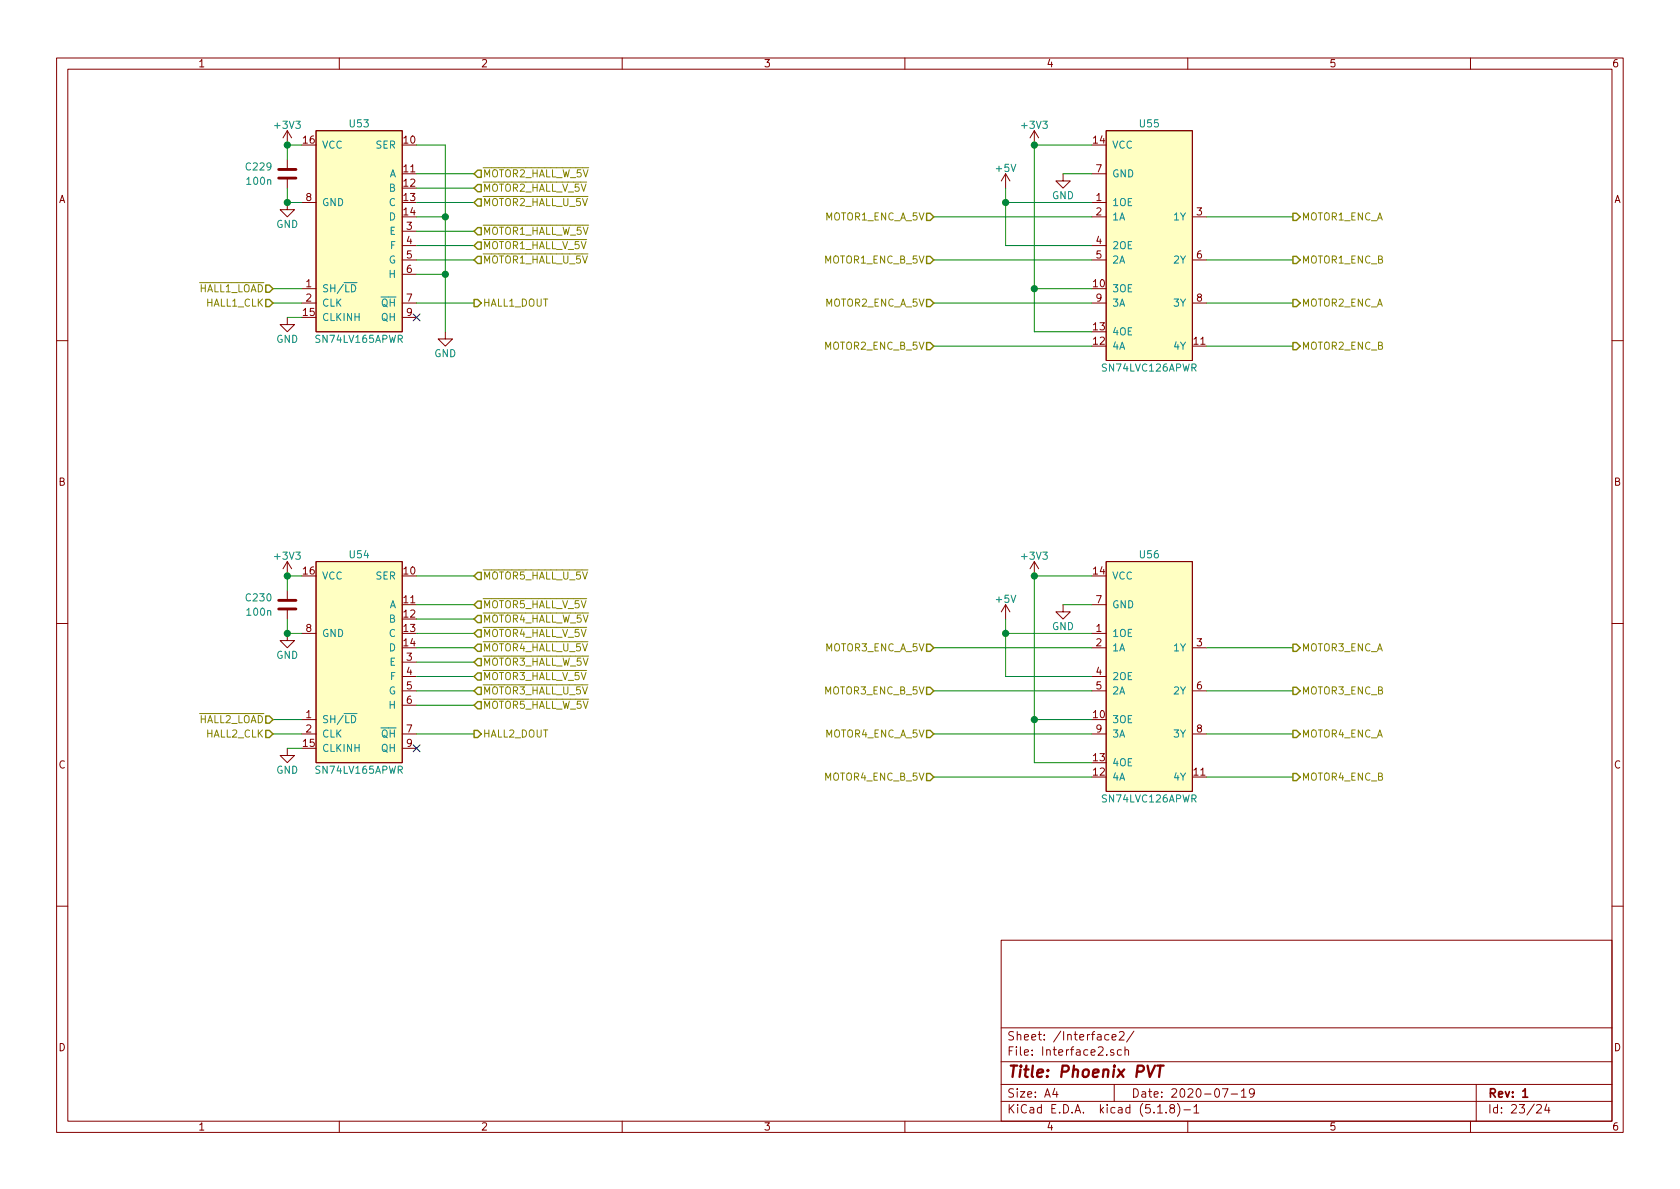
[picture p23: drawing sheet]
EESchema Schematic File Version 4
EELAYER 30 0
EELAYER END
$Descr A4 11693 8268
encoding utf-8
Sheet 23 24
Title "Phoenix PVT"
Date "2020-07-19"
Rev "1"
Comp ""
Comment1 ""
Comment2 ""
Comment3 ""
Comment4 ""
$EndDescr
$Comp
L logic:74x165_001 U54
U 1 1
P 2500 4600
F 0 "U54" H 2500 5350 50  0000 C CNN
F 1 "SN74LV165APWR" H 2500 3850 50  0000 C CNN
F 2 "IC-SOP:TSSOP16-W4.4" H 2500 4600 50  0001 C CNN
F 3 "" H 2500 4600 50  0001 C CNN
F 4 "SN74LV165APWR" H 2500 4600 50  0001 C CNN "PartName"
	1    2500 4600
	1    0    0    -1  
$EndComp
$Comp
L supply-alias:GND #PWR?
U 1 1
P 2000 4400
AR Path="/5E47EDCF" Ref="#PWR?"  Part="1" 
AR Path="/5F235278/5E47EDCF" Ref="#PWR0426"  Part="1" 
F 0 "#PWR0426" H 2000 4150 50  0001 C CNN
F 1 "GND" H 2000 4250 50  0000 C CNN
F 2 "" H 2000 4400 50  0001 C CNN
F 3 "" H 2000 4400 50  0001 C CNN
	1    2000 4400
	1    0    0    -1  
$EndComp
$Comp
L supply-alias:GND #PWR?
U 1 1
P 2000 5200
AR Path="/5E47F172" Ref="#PWR?"  Part="1" 
AR Path="/5F235278/5E47F172" Ref="#PWR0427"  Part="1" 
F 0 "#PWR0427" H 2000 4950 50  0001 C CNN
F 1 "GND" H 2000 5050 50  0000 C CNN
F 2 "" H 2000 5200 50  0001 C CNN
F 3 "" H 2000 5200 50  0001 C CNN
	1    2000 5200
	1    0    0    -1  
$EndComp
Wire Wire Line
	2000 5200 2100 5200
Wire Wire Line
	2000 4400 2100 4400
$Comp
L supply-value:+3V3 #PWR0425
U 1 1
P 2000 4000
F 0 "#PWR0425" H 2000 3850 50  0001 C CNN
F 1 "+3V3" H 2000 4140 50  0000 C CNN
F 2 "" H 2000 4000 50  0001 C CNN
F 3 "" H 2000 4000 50  0001 C CNN
	1    2000 4000
	1    0    0    -1  
$EndComp
Wire Wire Line
	2000 4000 2100 4000
Wire Wire Line
	2000 4100 2000 4000
Connection ~ 2000 4000
Wire Wire Line
	2000 4300 2000 4400
Connection ~ 2000 4400
Wire Wire Line
	2900 5100 3300 5100
$Comp
L logic:74x165_001 U53
U 1 1
P 2500 1600
F 0 "U53" H 2500 2350 50  0000 C CNN
F 1 "SN74LV165APWR" H 2500 850 50  0000 C CNN
F 2 "IC-SOP:TSSOP16-W4.4" H 2500 1600 50  0001 C CNN
F 3 "" H 2500 1600 50  0001 C CNN
F 4 "SN74LV165APWR" H 2500 1600 50  0001 C CNN "PartName"
	1    2500 1600
	1    0    0    -1  
$EndComp
$Comp
L supply-alias:GND #PWR?
U 1 1
P 2000 1400
AR Path="/5E6F7AFF" Ref="#PWR?"  Part="1" 
AR Path="/5F235278/5E6F7AFF" Ref="#PWR0423"  Part="1" 
F 0 "#PWR0423" H 2000 1150 50  0001 C CNN
F 1 "GND" H 2000 1250 50  0000 C CNN
F 2 "" H 2000 1400 50  0001 C CNN
F 3 "" H 2000 1400 50  0001 C CNN
	1    2000 1400
	1    0    0    -1  
$EndComp
$Comp
L supply-alias:GND #PWR?
U 1 1
P 2000 2200
AR Path="/5E6F7B05" Ref="#PWR?"  Part="1" 
AR Path="/5F235278/5E6F7B05" Ref="#PWR0424"  Part="1" 
F 0 "#PWR0424" H 2000 1950 50  0001 C CNN
F 1 "GND" H 2000 2050 50  0000 C CNN
F 2 "" H 2000 2200 50  0001 C CNN
F 3 "" H 2000 2200 50  0001 C CNN
	1    2000 2200
	1    0    0    -1  
$EndComp
Wire Wire Line
	2000 2200 2100 2200
Wire Wire Line
	2000 1400 2100 1400
$Comp
L supply-value:+3V3 #PWR0422
U 1 1
P 2000 1000
F 0 "#PWR0422" H 2000 850 50  0001 C CNN
F 1 "+3V3" H 2000 1140 50  0000 C CNN
F 2 "" H 2000 1000 50  0001 C CNN
F 3 "" H 2000 1000 50  0001 C CNN
	1    2000 1000
	1    0    0    -1  
$EndComp
Wire Wire Line
	2000 1000 2100 1000
$Comp
L passive:C C229
U 1 1
P 2000 1200
F 0 "C229" H 2100 1250 50  0000 L CNN
F 1 "100n" H 2100 1150 50  0000 L CNN
F 2 "Capacitor-Chip:C_CHIP_1005_Hand_NoSilk" H 2100 1100 50  0001 C CNN
F 3 "" H 2025 1300 50  0001 C CNN
F 4 "GRM155R71H104ME14D" H 2000 1200 50  0001 C CNN "PartName"
	1    2000 1200
	-1   0    0    -1  
$EndComp
Wire Wire Line
	2000 1100 2000 1000
Connection ~ 2000 1000
Wire Wire Line
	2000 1300 2000 1400
Connection ~ 2000 1400
Wire Wire Line
	2900 1600 3300 1600
Wire Wire Line
	2900 1700 3300 1700
Wire Wire Line
	2900 1800 3300 1800
Wire Wire Line
	2900 1300 3300 1300
Wire Wire Line
	2900 1400 3300 1400
Text HLabel 1900 2100 0    50   Input ~ 0
HALL1_CLK
Text HLabel 1900 2000 0    50   Input ~ 0
~HALL1_LOAD
Text HLabel 3300 5100 2    50   Output ~ 0
HALL2_DOUT
$Comp
L supply-alias:GND #PWR?
U 1 1
P 7400 1200
AR Path="/5E96614B" Ref="#PWR?"  Part="1" 
AR Path="/5F235278/5E96614B" Ref="#PWR0433"  Part="1" 
F 0 "#PWR0433" H 7400 950 50  0001 C CNN
F 1 "GND" H 7400 1050 50  0000 C CNN
F 2 "" H 7400 1200 50  0001 C CNN
F 3 "" H 7400 1200 50  0001 C CNN
	1    7400 1200
	1    0    0    -1  
$EndComp
Wire Wire Line
	7400 1200 7600 1200
$Comp
L supply-value:+3V3 #PWR0431
U 1 1
P 7200 1000
F 0 "#PWR0431" H 7200 850 50  0001 C CNN
F 1 "+3V3" H 7200 1140 50  0000 C CNN
F 2 "" H 7200 1000 50  0001 C CNN
F 3 "" H 7200 1000 50  0001 C CNN
	1    7200 1000
	1    0    0    -1  
$EndComp
Text HLabel 9000 1500 2    50   Output ~ 0
MOTOR1_ENC_A
Wire Wire Line
	8400 1500 9000 1500
Text HLabel 9000 1800 2    50   Output ~ 0
MOTOR1_ENC_B
Text HLabel 9000 2100 2    50   Output ~ 0
MOTOR2_ENC_A
Text HLabel 9000 2400 2    50   Output ~ 0
MOTOR2_ENC_B
Text HLabel 9000 4500 2    50   Output ~ 0
MOTOR3_ENC_A
Text HLabel 9000 4800 2    50   Output ~ 0
MOTOR3_ENC_B
Text HLabel 9000 5100 2    50   Output ~ 0
MOTOR4_ENC_A
Text HLabel 9000 5400 2    50   Output ~ 0
MOTOR4_ENC_B
Wire Wire Line
	9000 1800 8400 1800
Wire Wire Line
	8400 2100 9000 2100
Wire Wire Line
	9000 2400 8400 2400
$Comp
L passive:C C230
U 1 1
P 2000 4200
F 0 "C230" H 2100 4250 50  0000 L CNN
F 1 "100n" H 2100 4150 50  0000 L CNN
F 2 "Capacitor-Chip:C_CHIP_1005_Hand_NoSilk" H 2100 4100 50  0001 C CNN
F 3 "" H 2025 4300 50  0001 C CNN
F 4 "GRM155R71H104ME14D" H 2000 4200 50  0001 C CNN "PartName"
	1    2000 4200
	-1   0    0    -1  
$EndComp
Connection ~ 7200 1000
Wire Wire Line
	7200 1000 7600 1000
Wire Wire Line
	7200 2000 7600 2000
Wire Wire Line
	7200 2000 7200 2300
Wire Wire Line
	7200 2300 7600 2300
Connection ~ 7200 2000
Text HLabel 3300 1800 2    50   Input ~ 0
~MOTOR1_HALL_U_5V
Text HLabel 3300 1700 2    50   Input ~ 0
~MOTOR1_HALL_V_5V
Text HLabel 3300 1600 2    50   Input ~ 0
~MOTOR1_HALL_W_5V
Text HLabel 3300 1400 2    50   Input ~ 0
~MOTOR2_HALL_U_5V
Text HLabel 3300 1300 2    50   Input ~ 0
~MOTOR2_HALL_V_5V
Text HLabel 3300 1200 2    50   Input ~ 0
~MOTOR2_HALL_W_5V
Text HLabel 3300 4800 2    50   Input ~ 0
~MOTOR3_HALL_U_5V
Text HLabel 3300 4700 2    50   Input ~ 0
~MOTOR3_HALL_V_5V
Text HLabel 3300 4600 2    50   Input ~ 0
~MOTOR3_HALL_W_5V
Text HLabel 3300 4500 2    50   Input ~ 0
~MOTOR4_HALL_U_5V
Text HLabel 3300 4400 2    50   Input ~ 0
~MOTOR4_HALL_V_5V
Text HLabel 3300 4300 2    50   Input ~ 0
~MOTOR4_HALL_W_5V
Text HLabel 3300 4000 2    50   Input ~ 0
~MOTOR5_HALL_U_5V
Text HLabel 3300 4200 2    50   Input ~ 0
~MOTOR5_HALL_V_5V
Text HLabel 3300 4900 2    50   Input ~ 0
~MOTOR5_HALL_W_5V
Text HLabel 6500 1500 0    50   Input ~ 0
MOTOR1_ENC_A_5V
Text HLabel 6500 1800 0    50   Input ~ 0
MOTOR1_ENC_B_5V
Text HLabel 6500 2100 0    50   Input ~ 0
MOTOR2_ENC_A_5V
Text HLabel 6500 2400 0    50   Input ~ 0
MOTOR2_ENC_B_5V
Text HLabel 6500 4500 0    50   Input ~ 0
MOTOR3_ENC_A_5V
Text HLabel 6500 4800 0    50   Input ~ 0
MOTOR3_ENC_B_5V
Text HLabel 6500 5100 0    50   Input ~ 0
MOTOR4_ENC_A_5V
Text HLabel 6500 5400 0    50   Input ~ 0
MOTOR4_ENC_B_5V
$Comp
L logic:74x126_001 U55
U 1 1
P 8000 1700
AR Path="/5F57B566" Ref="U55"  Part="1" 
AR Path="/5F235278/5F57B566" Ref="U55"  Part="1" 
F 0 "U55" H 8000 2550 50  0000 C CNN
F 1 "SN74LVC126APWR" H 8000 850 50  0000 C CNN
F 2 "IC-SOP:TSSOP14-W4.4" H 8000 1700 50  0001 C CNN
F 3 "" H 8000 1700 50  0001 C CNN
F 4 "SN74LVC126APWR" H 8000 1700 50  0001 C CNN "PartName"
	1    8000 1700
	1    0    0    -1  
$EndComp
$Comp
L supply-alias:GND #PWR?
U 1 1
P 7400 4200
AR Path="/5F5943F4" Ref="#PWR?"  Part="1" 
AR Path="/5F235278/5F5943F4" Ref="#PWR0434"  Part="1" 
F 0 "#PWR0434" H 7400 3950 50  0001 C CNN
F 1 "GND" H 7400 4050 50  0000 C CNN
F 2 "" H 7400 4200 50  0001 C CNN
F 3 "" H 7400 4200 50  0001 C CNN
	1    7400 4200
	1    0    0    -1  
$EndComp
Wire Wire Line
	7400 4200 7600 4200
$Comp
L supply-value:+3V3 #PWR0432
U 1 1
P 7200 4000
F 0 "#PWR0432" H 7200 3850 50  0001 C CNN
F 1 "+3V3" H 7200 4140 50  0000 C CNN
F 2 "" H 7200 4000 50  0001 C CNN
F 3 "" H 7200 4000 50  0001 C CNN
	1    7200 4000
	1    0    0    -1  
$EndComp
Wire Wire Line
	8400 4500 9000 4500
Wire Wire Line
	9000 4800 8400 4800
Wire Wire Line
	8400 5100 9000 5100
Wire Wire Line
	9000 5400 8400 5400
Connection ~ 7200 4000
Wire Wire Line
	7200 4000 7600 4000
Wire Wire Line
	7200 5000 7600 5000
Wire Wire Line
	7200 5000 7200 5300
Wire Wire Line
	7200 5300 7600 5300
Connection ~ 7200 5000
$Comp
L logic:74x126_001 U56
U 1 1
P 8000 4700
AR Path="/5F594427" Ref="U56"  Part="1" 
AR Path="/5F235278/5F594427" Ref="U56"  Part="1" 
F 0 "U56" H 8000 5550 50  0000 C CNN
F 1 "SN74LVC126APWR" H 8000 3850 50  0000 C CNN
F 2 "IC-SOP:TSSOP14-W4.4" H 8000 4700 50  0001 C CNN
F 3 "" H 8000 4700 50  0001 C CNN
F 4 "SN74LVC126APWR" H 8000 4700 50  0001 C CNN "PartName"
	1    8000 4700
	1    0    0    -1  
$EndComp
Wire Wire Line
	1900 2000 2100 2000
Wire Wire Line
	1900 2100 2100 2100
Text HLabel 3300 2100 2    50   Output ~ 0
HALL1_DOUT
Text HLabel 1900 5100 0    50   Input ~ 0
HALL2_CLK
Text HLabel 1900 5000 0    50   Input ~ 0
~HALL2_LOAD
Wire Wire Line
	1900 5000 2100 5000
Wire Wire Line
	2100 5100 1900 5100
Wire Wire Line
	3300 2100 2900 2100
$Comp
L supply-alias:GND #PWR?
U 1 1
P 3100 2300
AR Path="/5E845F2B" Ref="#PWR?"  Part="1" 
AR Path="/5F235278/5E845F2B" Ref="#PWR0428"  Part="1" 
F 0 "#PWR0428" H 3100 2050 50  0001 C CNN
F 1 "GND" H 3100 2150 50  0000 C CNN
F 2 "" H 3100 2300 50  0001 C CNN
F 3 "" H 3100 2300 50  0001 C CNN
	1    3100 2300
	1    0    0    -1  
$EndComp
Wire Wire Line
	2900 1500 3100 1500
Wire Wire Line
	6500 2400 7600 2400
Wire Wire Line
	6500 2100 7600 2100
Wire Wire Line
	6500 1800 7600 1800
Wire Wire Line
	6500 1500 7600 1500
Wire Wire Line
	6500 5400 7600 5400
Wire Wire Line
	6500 5100 7600 5100
Wire Wire Line
	6500 4800 7600 4800
Wire Wire Line
	6500 4500 7600 4500
Wire Wire Line
	2900 4800 3300 4800
Wire Wire Line
	3300 4600 2900 4600
Wire Wire Line
	2900 4700 3300 4700
Wire Wire Line
	3300 4500 2900 4500
Wire Wire Line
	2900 4400 3300 4400
Wire Wire Line
	3300 4300 2900 4300
Wire Wire Line
	3300 4200 2900 4200
Wire Wire Line
	2900 4000 3300 4000
Wire Wire Line
	3300 4900 2900 4900
$Comp
L supply-value:+5V #PWR0429
U 1 1
P 7000 1300
F 0 "#PWR0429" H 7000 1150 50  0001 C CNN
F 1 "+5V" H 7000 1440 50  0000 C CNN
F 2 "" H 7000 1300 50  0001 C CNN
F 3 "" H 7000 1300 50  0001 C CNN
	1    7000 1300
	1    0    0    -1  
$EndComp
Wire Wire Line
	7600 1400 7000 1400
Wire Wire Line
	7000 1400 7000 1300
$Comp
L supply-value:+5V #PWR0430
U 1 1
P 7000 4300
F 0 "#PWR0430" H 7000 4150 50  0001 C CNN
F 1 "+5V" H 7000 4440 50  0000 C CNN
F 2 "" H 7000 4300 50  0001 C CNN
F 3 "" H 7000 4300 50  0001 C CNN
	1    7000 4300
	1    0    0    -1  
$EndComp
Wire Wire Line
	7600 4400 7000 4400
Wire Wire Line
	7000 4400 7000 4300
Wire Wire Line
	7200 4000 7200 5000
Wire Wire Line
	7600 4700 7000 4700
Wire Wire Line
	7000 4700 7000 4400
Connection ~ 7000 4400
NoConn ~ 2900 5200
NoConn ~ 2900 2200
Wire Wire Line
	2900 1200 3300 1200
Wire Wire Line
	2900 1000 3100 1000
Wire Wire Line
	3100 1000 3100 1500
Connection ~ 3100 1500
Wire Wire Line
	7200 1000 7200 2000
Wire Wire Line
	7600 1700 7000 1700
Wire Wire Line
	7000 1700 7000 1400
Connection ~ 7000 1400
Wire Wire Line
	3100 1500 3100 1900
Wire Wire Line
	2900 1900 3100 1900
Connection ~ 3100 1900
Wire Wire Line
	3100 1900 3100 2300
$EndSCHEMATC
